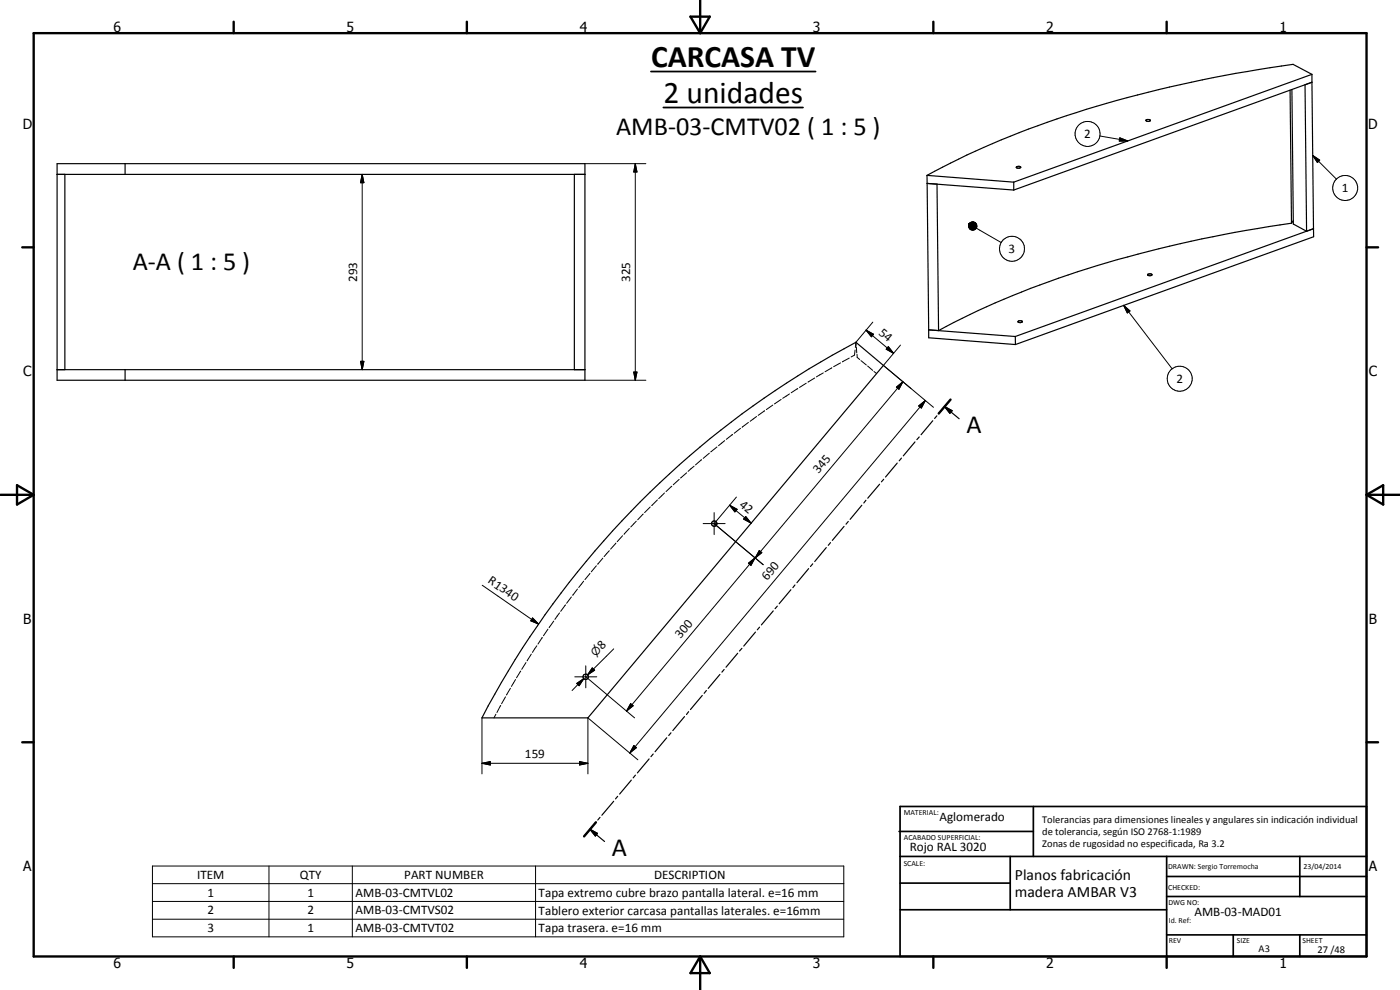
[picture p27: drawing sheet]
<svg xmlns="http://www.w3.org/2000/svg" width="420mm" height="297mm" viewBox="0 0 420 297" stroke-linecap="round" stroke-linejoin="round" font-family="sans-serif">
<defs><g id="words">
<g font-size="9.4">
<text x="195.4" y="20.2">CARCASA TV</text>
<text x="199.1" y="30.9">2 unidades</text>
</g>
<g font-size="7.9">
<text x="184.9" y="40.6">AMB-03-CMTV02 ( 1 : 5 )</text>
<text x="39.8" y="81.1">A-A ( 1 : 5 )</text>
<text x="290" y="130">A</text>
<text x="183.6" y="256.8">A</text>
</g>
<g font-size="4.7">
<text x="304.6" y="263.9">Planos fabricación</text>
<text x="304.6" y="269.3">madera AMBAR V3</text>
</g>
<g font-size="4.2">
<text x="34" y="9.6">6</text>
<text x="104" y="9.6">5</text>
<text x="174" y="9.6">4</text>
<text x="244" y="9.6">3</text>
<text x="314" y="9.6">2</text>
<text x="384" y="9.6">1</text>
<text x="6.8" y="38.7">D</text>
<text x="410.6" y="38.7">D</text>
<text x="7" y="112.9">C</text>
<text x="410.8" y="112.9">C</text>
<text x="7" y="187.1">B</text>
<text x="410.8" y="187.1">B</text>
<text x="7" y="261.4">A</text>
<text x="410.8" y="261.4">A</text>
<text x="34" y="290.4">6</text>
<text x="104" y="290.4">5</text>
<text x="174" y="290.4">4</text>
<text x="244" y="290.4">3</text>
<text x="314" y="290.4">2</text>
<text x="384" y="290.4">1</text>
</g>
<g font-size="3.9">
<text x="325.4" y="41.5">2</text>
<text x="402.7" y="57.7">1</text>
<text x="302.7" y="75.9">3</text>
<text x="107.2" y="84.6" transform="rotate(-90 107.2 84.6)">293</text>
<text x="189.1" y="84.6" transform="rotate(-90 189.1 84.6)">325</text>
<text x="263.5" y="100.1" transform="rotate(40 263.5 100.1)">54</text>
<text x="353" y="114.9">2</text>
<text x="245.7" y="142.3" transform="rotate(-50 245.7 142.3)">345</text>
<text x="221.7" y="151.8" transform="rotate(40 221.7 151.8)">42</text>
<text x="146.2" y="174.8" transform="rotate(35 146.2 174.8)">R1340</text>
<text x="230.2" y="174.4" transform="rotate(-50 230.2 174.4)">690</text>
<text x="204.2" y="191.7" transform="rotate(-50 204.2 191.7)">300</text>
<text x="180.7" y="195.1" transform="rotate(-45 180.7 195.1)">8</text>
<text x="157.6" y="227.5">159</text>
<text x="281.9" y="246.5">Aglomerado</text>
<text x="273" y="255.3">Rojo RAL 3020</text>
<text x="59.2" y="263.7">ITEM</text>
<text x="90" y="263.8">QTY</text>
<text x="121.3" y="263.7">PART NUMBER</text>
<text x="196.3" y="263.8">DESCRIPTION</text>
<text x="62.3" y="269.1">1</text>
<text x="92.3" y="269.1">1</text>
<text x="106.7" y="269.1">AMB-03-CMTVL02</text>
<text x="161.7" y="269.2">Tapa extremo cubre brazo pantalla lateral. e=16 mm</text>
<text x="62.3" y="274.4">2</text>
<text x="92.3" y="274.4">2</text>
<text x="106.7" y="274.4">AMB-03-CMTVS02</text>
<text x="161.7" y="274.4">Tablero exterior carcasa pantallas laterales. e=16mm</text>
<text x="358.5" y="275">AMB-03-MAD01</text>
<text x="62.3" y="279.7">3</text>
<text x="92.3" y="279.7">1</text>
<text x="106.7" y="279.7">AMB-03-CMTVT02</text>
<text x="161.7" y="279.7">Tapa trasera. e=16 mm</text>
</g>
<text font-size="3.3" x="178.8" y="197.1" transform="rotate(-45 178.8 197.1)">n</text>
<g font-size="3.1">
<text x="312.7" y="246.8">Tolerancias para dimensiones lineales y angulares sin indicación individual</text>
<text x="312.7" y="250.4">de tolerancia, según ISO 2768-1:1989</text>
<text x="312.7" y="254">Zonas de rugosidad no especificada, Ra 3.2</text>
<text x="377.7" y="285.6">A3</text>
<text x="395.4" y="285.9">27 /48</text>
</g>
<g font-size="2.4">
<text x="271.2" y="244.4">MATERIAL:</text>
<text x="271.3" y="252">ACABADO SUPERFICIAL:</text>
<text x="271.2" y="259.7">SCALE:</text>
<text x="350.6" y="260.8">DRAWN: Sergio Torremocha</text>
<text x="391.2" y="260.6">23/04/2014</text>
<text x="350.6" y="267">CHECKED:</text>
<text x="350.6" y="271.4">DWG NO:</text>
<text x="350.8" y="276.9">Id. Ref:</text>
<text x="350.8" y="282.8">REV</text>
<text x="371.2" y="282.9">SIZE</text>
<text x="390.9" y="282.9">SHEET</text>
</g>
</g></defs>
<g fill="none" stroke="#000" stroke-width=".3">
<path d="M108.7 52.3l.5 2.5h-1zM108.7 52.3v58.6M175.5 49.1h18.3M190.7 49.1l.5 2.5h-1zM190.7 49.1v65M330.1 40.8l8.3 1.5M336.1 41.4l2.3 .9h-2.5zM394 46.7l2.1 1.3-.7 .8zM394 46.7l7.1 7.1M290.9 67.2l-.2 .5zM290.9 67.2l-.2 .8zM290.9 67.2l-.1 1z"/>
<path d="M290.9 67.2v1.3zM290.9 67.2l.1 1.5zM290.9 67.2l.3 1.7-.2-.2zM290.9 67.2l.6 1.8-.3-.1zM290.9 67.2l.8 1.8h-.2zM290.9 67.2l1.1 1.9-.3-.1zM290.9 67.2l1.4 1.8-.3 .1zM290.9 67.2l1.7 1.7-.3 .1zM290.9 67.2l1.9 1.5-.2 .2zM290.9 67.2l2 1.4-.1 .1zM290.9 67.2l2.2 1.1-.2 .3zM290.9 67.2l2.3 .9-.1 .2z"/>
<path d="M290.9 67.2l2.3 .6v.3zM290.9 67.2l2.2 .3 .1 .3zM290.9 67.2l2.2 .1v.2zM290.9 67.2l2-.1 .2 .2zM290.9 67.2l1.9-.4 .1 .3zM290.9 67.2l1.6-.5 .3 .1zM290.9 67.2l1.4-.6 .2 .1zM290.9 67.2l1.4-.6zM290.9 67.2l1.1-.6zM290.9 67.2l.8-.6zM290.9 67.2h2.2M291 67l.2-.2-.3 .4z"/>
<path d="M291 67l-.1 .2zM291.2 66.8l.3-.1-.6 .5zM293 68.5l7.5 4.3M259.9 99.1l2.3 1.2-.7 .7zM259.9 99.1l8.3 6.9M261.9 96.6l-5 6.1M337.2 91.6l1.9 1.7-.8 .6zM337.2 91.6l14.6 19.1M108.2 108.4h1l-.5 2.5zM175.5 114.1h18.3M190.2 111.6h1l-.5 2.5zM234.4 119.8l-2 1.4"/>
<path d="M236.9 118.2l-2 1.3M239.4 116.6l-2 1.3M242 115l-2.1 1.2M244.5 113.4l-2 1.2M247.1 111.9l-2.1 1.2M249.7 110.4l-2.1 1.1M252.3 108.9l-2.1 1.1M254.9 107.4l-2.1 1.2M256.6 105l-.2 1.6-1 .5M256.9 102.7l-.2 1.6M256.9 102.7l.1 .9M257 104.1l.1 1.8"/>
<path d="M257.2 106.3v.9l.8 .7M258.4 108.2l1.6 1.3M260.4 109.8l1.5 1.3M262.3 111.5l.8 .6M266.6 104l1.6 2-2.2-1.2zM269 116.2l2-1.6-1.2 2.2zM270.2 103.5l-5.1 6.1 15.1 12.6M271 114.6l-44.4 52.8 2-1.6-.7-.6-2.5 4.4-.8-.6 2-1.6-38.6 46M208.3 139.9l-1.8 1.5M210.6 137.9l-1.9 1.6M212.9 136l-1.9 1.5M215.2 134.1l-1.9 1.5"/>
<path d="M217.5 132.2l-1.9 1.5M219.9 130.3l-1.9 1.5M222.2 128.5l-1.9 1.5M224.6 126.7l-1.9 1.5M227.1 125l-2 1.4M229.5 123.2l-2 1.4M231.9 121.5l-1.9 1.4M275.7 121.8l2-1.6-1.2 2.2zM277.7 120.2l-88.7 105.7M188.9 158.5l-1.6 1.8M191 156.4l-1.7 1.7M193 154.2l-1.6 1.8"/>
<path d="M195.1 152.1l-1.6 1.7M197.3 150l-1.7 1.7M199.4 147.9l-1.7 1.7M201.6 145.9l-1.7 1.6M203.8 143.8l-1.8 1.7M206.1 141.9l-1.9 1.5M211 157.1h6.6M214.3 153.8v6.6M214.4 157.2l14.7 12.3M219 151.6l2.2 1.2-.7 .8zM219 151.6l6.4 5.4M221 149.1l-6.6 7.9"/>
<path d="M223.8 155l1.6 2-2.2-1.3zM144.7 175.6l16.9 11.6M171.5 179.1l-1.5 1.9M173.3 176.7l-1.4 1.9M175.2 174.4l-1.5 1.9M177.1 172.1l-1.6 1.8M179 169.8l-1.6 1.8M180.9 167.5l-1.5 1.8M182.9 165.2l-1.6 1.8M184.9 162.9l-1.7 1.9M186.8 160.7l-1.6 1.8M224.6 169l2-1.6-1.2 2.2z"/>
<path d="M227.9 165.2l.7 .6-2 1.6zM157.8 198.8l-1.2 2M159.5 196.3l-1.3 2M159.8 185.4l1.8 1.8-2.3-.9zM161.1 193.8l-1.3 1.9M162.8 191.3l-1.4 2M164.5 188.8l-1.4 2M166.2 186.4l-1.4 1.9M167.9 183.9l-1.4 1.9M169.7 181.5l-1.4 1.9M175.8 199.8v6.6M184.2 194.7l-7.9 7.8"/>
<path d="M144.6 215.4v16.8M148.8 214.3l-.6 1.1M150.3 211.7l-1.2 2.1M151.7 209.1l-1.2 2.1M153.2 206.5l-1.2 2M154.7 203.9l-1.2 2.1M156.3 201.3l-1.3 2.1M172.5 203.1h6.6M173.1 205.1l2.1-1.5-1.4 2.1zM175.2 203.6l-3.5 3.6M175.9 203.2l14.5 12.2M177.7 200.4l.8 .7-2.2 1.4z"/>
<path d="M178.1 200.7l-1.8 1.8M189.3 211.1l.7 .7-2 1.6zM144.6 229l2.5-.5v1zM144.6 229h31.8M173.9 228.5l2.5 .5-2.5 .5zM190.2 223.7l.8 .6-2 1.6zM191.4 228l-15-12.6v16.8M45.8 259.8h207.4v21.3h-207.4zM80.7 259.8v21.3M105.7 259.8v21.3M160.7 259.8v21.3M45.8 265.1h207.4"/>
<path d="M45.8 270.5h207.4M45.8 275.8h207.4"/>
<circle cx="326.4" cy="40.2" r="3.7"/>
<circle cx="403.7" cy="56.4" r="3.8"/>
<circle cx="303.7" cy="74.6" r="3.8"/>
<circle cx="354.1" cy="113.6" r="3.8"/>
</g>
<g fill="none" stroke="#000" stroke-width=".35">
<path d="M343.9 36.1l.3-.2 .9 .1a.6 .6 0 0 1-.4 .5 .6 .6 0 0 1-.6-.2zM387.2 27.1l.4 39.9M387.7 26.9l.4 40.3 4 2.2M393.7 22.3l-5.6-3a361.6 361.6 0 0 0-87.6 22.7 249.1 249.1 0 0 0-22.3 10.6M393.7 22.3v2.4M393.7 22.3l-89.5 32.4M393.7 24.7l-89.5 32.3M393.7 24.7l-2 .7 .4 44M393.7 24.7l.5 43.9M17.1 49.1h158.4v65h-158.4zM17.1 52.3h158.4M19.5 52.3v58.6"/>
<path d="M37.5 49.1v3.2M172.4 52.3v58.6M278.2 52.6l26 2.1M278.2 52.6v2.4M278.2 55l.5 44M278.2 55l3 .2 .5 44M278.2 55l26 2M304.2 54.7v2.3M305 50.2h.1M305.1 50l.8-.1 .5 .3a.97 .97 0 0 1-1.4 0zM387.6 67a368.5 368.5 0 0 0-81 20.6l-13 5.6-11.9 6M388.1 66.2l-.5 .8"/>
<path d="M394.2 68.6v2.4l-89.5 32.4M394.2 68.6l-89.5 32.4M394.2 68.6l-2.1 .8M278.7 99l3 .2M278.7 99l26 2M278.7 99v2.3l26 2.1M305.5 96.4a.82 .82 0 0 1 1.3 .2l-1 .2zM344.4 82.4v.1M344.5 82.3a.75 .75 0 0 1 1.2 .2 .75 .75 0 0 1-1.2-.2zM17.1 110.9h158.4M37.5 110.9v3.2M285.3 119.9l-3.6 4.2"/>
<path d="M304.7 101v2.4M269.3 138.9l-3.5 4.2M270.5 137.5l-.6 .8M274.6 132.6l-3.5 4.2M275.9 131.1l-.7 .8M279.9 126.2l-3.5 4.2M281.2 124.8l-.7 .8M283.5 122l2.2 1.2-.6 .8zM283.5 122l4.4 3.6M192.2 150.5a268.9 268.9 0 0 1 64.7-47.8l8.2 6.9-88.7 105.8h-31.8a267.5 267.5 0 0 1 47.6-64.9zM253.3 157.9l-3.5 4.2M254.6 156.5l-.7 .8"/>
<path d="M258.6 151.6l-3.5 4.2M259.9 150.1l-.7 .8M264 145.3l-3.6 4.2M265.2 143.8l-.7 .8M237.4 177l-3.6 4.1M238.6 175.5l-.7 .8M242.7 170.6l-3.5 4.2M243.9 169.2l-.7 .8M248 164.3l-3.5 4.2M249.2 162.8l-.6 .8M221.4 196l-3.5 4.2M222.7 194.5l-.8 .8"/>
<path d="M226.7 189.7l-3.5 4.1M228 188.2l-.7 .8M232.1 183.3l-3.6 4.2M233.3 181.9l-.7 .7M201.4 219.9l-.7 .8M205.4 215l-3.5 4.2M206.7 213.5l-.7 .9M210.8 208.7l-3.6 4.2M212 207.2l-.7 .8M216.1 202.4l-3.6 4.1M217.3 200.9l-.6 .8M185.4 238.9l-.7 .8"/>
<path d="M189.5 234.1l-3.5 4.2M190.7 232.6l-.7 .8M194.8 227.7l-3.5 4.2M196 226.2l-.6 .8M200.1 221.4l-3.5 4.2M177.1 248.8l2.2 1.3-.6 .7zM177.1 248.8l4.3 3.7M178.8 246.7l-3.5 4.3M180.1 245.2l-.7 .8M184.2 240.4l-3.6 4.2"/>
<circle cx="214.3" cy="157.1" r=".8"/>
<circle cx="175.8" cy="203.1" r=".8"/>
</g>
<g fill="none" stroke="#000" stroke-width=".71">
<path d="M10.1 9.9h400v277.1h-400zM70.1 6.5v3.4M140.1 6.5v3.4M207.2 5h5.8l-2.9 4.9zM210.1 0v9.9M280.1 6.5v3.4M350.1 6.5v3.4M6.7 74.2h3.4M410.1 74.2h3.5M285.3 119.9l-3.6 4.2M.1 148.5h10M5.1 145.6l5 2.9-5 2.9z"/>
<path d="M410.1 148.5h10M410.1 148.5l5-2.9v5.8zM6.7 222.7h3.4M410.1 222.7h3.5M178.8 246.7l-3.5 4.3M70.1 287v3.4M140.1 287v3.4M210.1 287v10M210.1 287l2.9 5h-5.8zM280.1 287v3.4M350.1 287v3.4"/>
</g>
<g fill="none" stroke="#000" stroke-width=".51">
<path d="M269.8 249.5h40.3M270.1 242h140v45h-140zM270.1 257h140M303.2 257v16M310.1 242v15M350.1 257v30M390.1 257v12M270.1 265h33.1M270.1 273h80M350.1 269h60M350.1 263h60M350.1 280.5h60"/>
<path d="M370.1 280.5v6.5M390.1 280.5v6.5"/>
</g>
<g fill="#000">
<path d="M108.7 52.3l.5 2.5h-1zM190.7 49.1l.5 2.5h-1zM336.1 41.4l2.3 .9h-2.5zM394 46.7l2.1 1.3-.7 .8zM290.9 67.2l-.2 .5zM290.9 67.2l-.2 .8zM290.9 67.2l-.1 1zM290.9 67.2v1.3zM290.9 67.2l.1 1.5zM290.9 67.2l.3 1.7-.2-.2zM290.9 67.2l.6 1.8-.3-.1zM290.9 67.2l.8 1.8h-.2z"/>
<path d="M290.9 67.2l1.1 1.9-.3-.1zM290.9 67.2l1.4 1.8-.3 .1zM290.9 67.2l1.7 1.7-.3 .1zM290.9 67.2l1.9 1.5-.2 .2zM290.9 67.2l2 1.4-.1 .1zM290.9 67.2l2.2 1.1-.2 .3zM290.9 67.2l2.3 .9-.1 .2zM290.9 67.2l2.3 .6v.3zM290.9 67.2l2.2 .3 .1 .3zM290.9 67.2l1.6-.5 .3 .1zM290.9 67.2l1.4-.6 .2 .1zM290.9 67.2l1.4-.6z"/>
<path d="M290.9 67.2l1.1-.6zM290.9 67.2l.8-.6zM291.2 66.8l.3-.1-.6 .5zM291 67l.2-.2-.3 .4zM291 67l-.1 .2zM337.2 91.6l1.9 1.7-.8 .6zM108.2 108.4h1l-.5 2.5zM190.2 111.6h1l-.5 2.5zM259.9 99.1l2.3 1.2-.7 .7zM266.6 104l1.6 2-2.2-1.2zM269 116.2l2-1.6-1.2 2.2zM275.7 121.8l2-1.6-1.2 2.2z"/>
<path d="M283.5 122l2.2 1.2-.6 .8zM219 151.6l2.2 1.2-.7 .8zM223.8 155l1.6 2-2.2-1.3zM224.6 169l2-1.6-1.2 2.2zM227.9 165.2l.7 .6-2 1.6zM159.8 185.4l1.8 1.8-2.3-.9zM173.1 205.1l2.1-1.5-1.4 2.1zM177.7 200.4l.8 .7-2.2 1.4zM189.3 211.1l.7 .7-2 1.6zM144.6 229l2.5-.5v1zM173.9 228.5l2.5 .5-2.5 .5zM190.2 223.7l.8 .6-2 1.6z"/>
<path d="M177.1 248.8l2.2 1.3-.6 .7z"/>
</g>
<path d="M195.4 21.5h49.4M199.1 32.3h41.9" fill="none" stroke="#000" stroke-width=".53"/>
<path d="M290.9 67.4h2.2M290.9 67h2" fill="none" stroke="#000" stroke-width=".34"/>
<use href="#words"/>
</svg>
